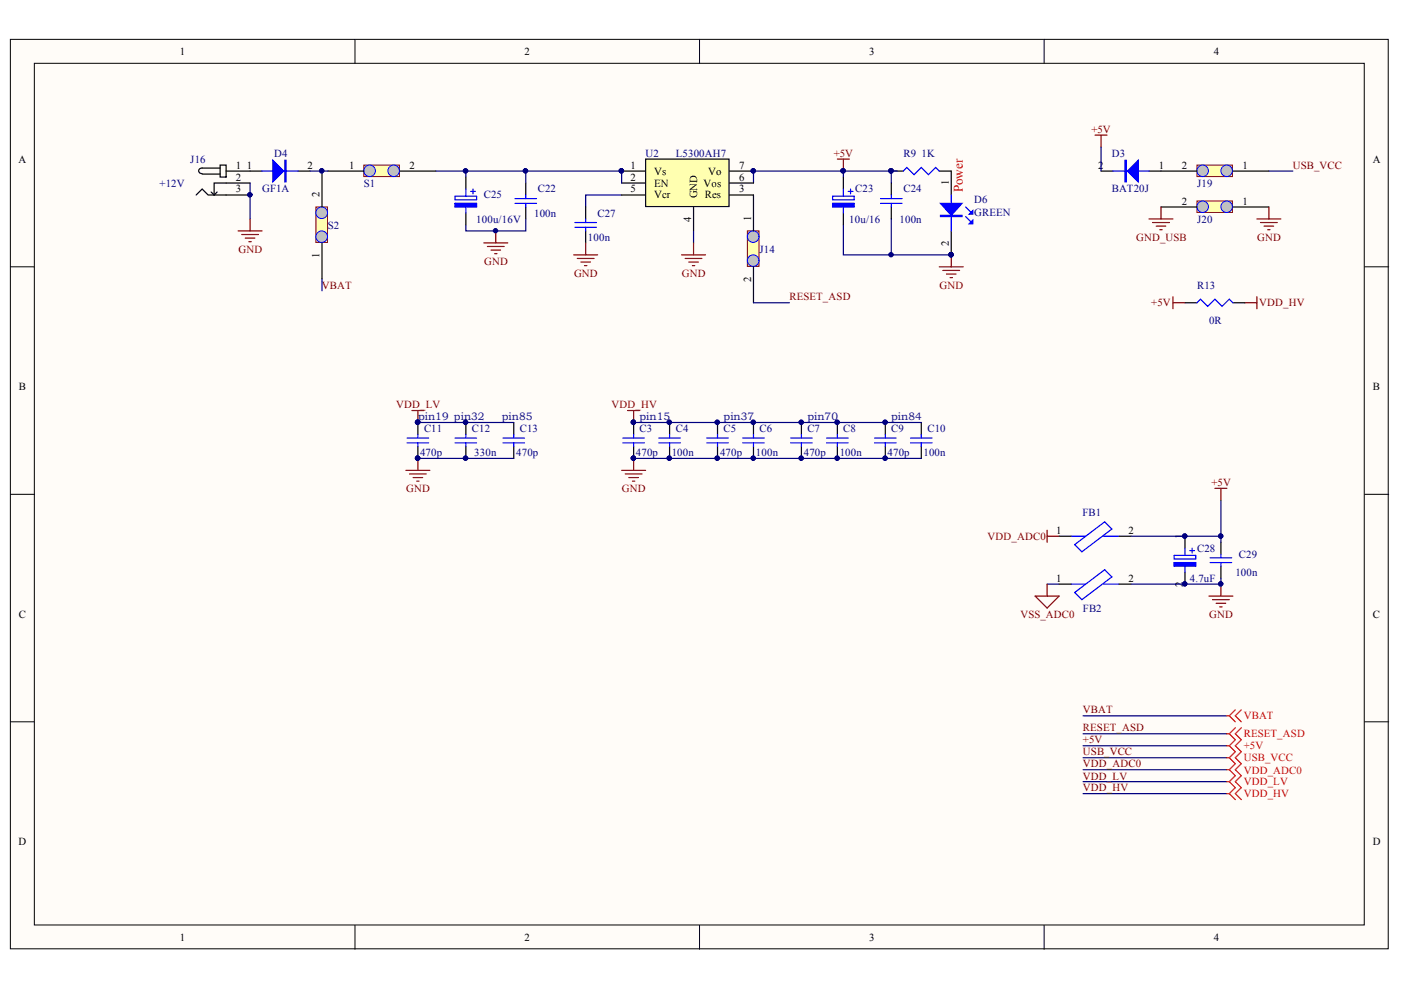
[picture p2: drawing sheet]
<svg xmlns="http://www.w3.org/2000/svg" width="297mm" height="210mm" viewBox="0 0 297 210" stroke-linecap="round" stroke-linejoin="round" font-family="sans-serif">
<defs><g id="words">
<text font-size="2.8" fill="#f00" x="204.2" y="40.7" transform="rotate(-90 204.2 40.7)">Power</text>
<g font-size="2.3">
<text x="38.1" y="11.7">1</text>
<text x="111.2" y="11.7">2</text>
<text x="184.3" y="11.7">3</text>
<text x="257.4" y="11.7">4</text>
<text x="3.9" y="34.5">A</text>
<text x="50" y="35.7">1</text>
<text x="52.4" y="35.7">1</text>
<text x="65.2" y="35.7">2</text>
<text x="74" y="35.7">1</text>
<text x="86.9" y="35.7">2</text>
<text x="133.7" y="35.7">1</text>
<text x="156.7" y="35.7">7</text>
<text x="232.8" y="35.7">2</text>
<text x="245.7" y="35.7">1</text>
<text x="250.6" y="35.7">2</text>
<text x="263.4" y="35.7">1</text>
<text x="291.1" y="34.5">A</text>
<text x="50" y="38.3">2</text>
<text x="50" y="40.8">3</text>
<text x="67.7" y="41.8" transform="rotate(-90 67.7 41.8)">2</text>
<text x="133.7" y="40.8">5</text>
<text x="133.7" y="38.3">2</text>
<text x="138.7" y="37">Vs</text>
<text x="138.7" y="39.5">EN</text>
<text x="149.2" y="39.5">Vos</text>
<text x="150.1" y="37">Vo</text>
<text x="156.7" y="38.3">6</text>
<text x="156.7" y="40.8">3</text>
<text x="201.2" y="39.3" transform="rotate(-90 201.2 39.3)">1</text>
<text x="138.7" y="42.1">Vcr</text>
<text x="146.6" y="47.1" transform="rotate(-90 146.6 47.1)">4</text>
<text x="147.8" y="42.1" transform="rotate(-90 147.8 42.1)">GND</text>
<text x="149.4" y="42.1">Res</text>
<text x="159.3" y="46.9" transform="rotate(-90 159.3 46.9)">1</text>
<text x="250.6" y="43.4">2</text>
<text x="263.4" y="43.4">1</text>
<text x="201.2" y="52.1" transform="rotate(-90 201.2 52.1)">2</text>
<text x="67.7" y="54.7" transform="rotate(-90 67.7 54.7)">1</text>
<text x="159.3" y="59.7" transform="rotate(-90 159.3 59.7)">2</text>
<text x="4" y="82.7">B</text>
<text x="291.1" y="82.7">B</text>
<text x="223.9" y="113.2">1</text>
<text x="239.3" y="113.2">2</text>
<text x="250.8" y="114.2" transform="rotate(-90 250.8 114.2)">1</text>
<text x="223.9" y="123.4">1</text>
<text x="239.3" y="123.4">2</text>
<text x="250.8" y="124.5" transform="rotate(-90 250.8 124.5)">2</text>
<text x="4" y="131">C</text>
<text x="291.1" y="131">C</text>
<text x="3.9" y="179.2">D</text>
<text x="291.1" y="179.2">D</text>
<text x="38.1" y="199.5">1</text>
<text x="111.2" y="199.5">2</text>
<text x="184.3" y="199.5">3</text>
<text x="257.4" y="199.5">4</text>
</g>
<g font-size="2.3" fill="#800000">
<text x="231.4" y="28.1">+5V</text>
<text x="176.8" y="33.2">+5V</text>
<text x="274.1" y="35.7">USB_VCC</text>
<text x="50.6" y="53.6">GND</text>
<text x="240.9" y="51">GND_USB</text>
<text x="266.6" y="51">GND</text>
<text x="102.7" y="56.1">GND</text>
<text x="121.7" y="58.6">GND</text>
<text x="144.5" y="58.6">GND</text>
<text x="68.3" y="61.2">VBAT</text>
<text x="167.4" y="63.7">RESET_ASD</text>
<text x="199.2" y="61.2">GND</text>
<text x="244.1" y="65">+5V</text>
<text x="267" y="65">VDD_HV</text>
<text x="84" y="86.5">VDD_LV</text>
<text x="129.7" y="86.5">VDD_HV</text>
<text x="86.1" y="104.4">GND</text>
<text x="131.8" y="104.4">GND</text>
<text x="256.8" y="103">+5V</text>
<text x="209.4" y="114.5">VDD_ADC0</text>
<text x="216.3" y="131">VSS_ADC0</text>
<text x="256.3" y="131">GND</text>
<text x="229.6" y="155.1">RESET_ASD</text>
<text x="229.6" y="151.2">VBAT</text>
<text x="229.6" y="157.6">+5V</text>
<text x="229.6" y="160.1">USB_VCC</text>
<text x="229.6" y="162.7">VDD_ADC0</text>
<text x="229.6" y="165.3">VDD_LV</text>
<text x="229.6" y="167.8">VDD_HV</text>
</g>
<g font-size="2.3" fill="#000080">
<text x="40.3" y="34.5">J16</text>
<text x="58.1" y="33.2">D4</text>
<text x="136.8" y="33.2">U2</text>
<text x="143.3" y="33.2">L5300AH7</text>
<text x="191.6" y="33.2">R9</text>
<text x="195.4" y="33.2">1K</text>
<text x="235.7" y="33.2">D3</text>
<text x="33.8" y="39.5">+12V</text>
<text x="55.6" y="40.8">GF1A</text>
<text x="77.1" y="39.5">S1</text>
<text x="114" y="40.8">C22</text>
<text x="181.3" y="40.8">C23</text>
<text x="191.6" y="40.8">C24</text>
<text x="235.7" y="40.8">BAT20J</text>
<text x="253.8" y="39.5">J19</text>
<text x="101" y="47.2">100u/16V</text>
<text x="102.6" y="42.1">C25</text>
<text x="113.2" y="46">100n</text>
<text x="126.7" y="46">C27</text>
<text x="180.1" y="47.2">10u/16</text>
<text x="190.7" y="47.2">100n</text>
<text x="206.5" y="43.1">D6</text>
<text x="206.5" y="45.7">GREEN</text>
<text x="253.8" y="47.2">J20</text>
<text x="69.5" y="48.5">S2</text>
<text x="124.7" y="51">100n</text>
<text x="161" y="53.6">J14</text>
<text x="253.8" y="61.2">R13</text>
<text x="256.3" y="68.8">0R</text>
<text x="89.9" y="91.6">C11</text>
<text x="100" y="91.6">C12</text>
<text x="110.2" y="91.6">C13</text>
<text x="135.6" y="91.6">C3</text>
<text x="143.3" y="91.6">C4</text>
<text x="153.4" y="91.6">C5</text>
<text x="161" y="91.6">C6</text>
<text x="171.2" y="91.6">C7</text>
<text x="178.8" y="91.6">C8</text>
<text x="188.9" y="91.6">C9</text>
<text x="196.6" y="91.6">C10</text>
<text x="89.1" y="96.7">470p</text>
<text x="100.6" y="96.7">330n</text>
<text x="109.4" y="96.7">470p</text>
<text x="134.8" y="96.7">470p</text>
<text x="142.4" y="96.7">100n</text>
<text x="152.7" y="96.7">470p</text>
<text x="160.3" y="96.7">100n</text>
<text x="170.4" y="96.7">470p</text>
<text x="178" y="96.7">100n</text>
<text x="188.2" y="96.7">470p</text>
<text x="195.8" y="96.7">100n</text>
<text x="229.5" y="109.4">FB1</text>
<text x="253.8" y="117">C28</text>
<text x="262.7" y="118.3">C29</text>
<text x="252.3" y="123.4">4.7uF</text>
<text x="261.9" y="122.1">100n</text>
<text x="229.6" y="129.7">FB2</text>
</g>
<g font-size="2.3" fill="#11037f">
<text x="88.6" y="89.1">pin19 pin32</text>
<text x="106.4" y="89.1">pin85</text>
<text x="135.6" y="89.1">pin15</text>
<text x="153.4" y="89.1">pin37</text>
<text x="171.2" y="89.1">pin70</text>
<text x="188.9" y="89.1">pin84</text>
</g>
<g font-size="2.3" fill="#f00">
<text x="263.7" y="152.5">VBAT</text>
<text x="263.7" y="156.3">RESET_ASD</text>
<text x="263.7" y="158.9">+5V</text>
<text x="263.7" y="161.4">USB_VCC</text>
<text x="263.7" y="164">VDD_ADC0</text>
<text x="263.7" y="166.5">VDD_LV</text>
<text x="263.7" y="169.1">VDD_HV</text>
</g>
</g></defs>
<g fill="#fffcf8" stroke="#000" stroke-width=".21">
<path d="M2.2 8.3h292.1v192.9h-292.1z"/>
<path d="M7.3 13.4h281.9v182.7h-281.9z"/>
</g>
<path d="M75.3 8.3v5.1M148.3 8.3v5.1M221.4 8.3v5.1M2.2 56.6h5.1M289.4 56.6h5M2.2 104.8h5.1M289.4 104.8h5M2.2 153h5.1M289.4 153h5M75.3 196.2v5.1M148.3 196.2v5.1M221.4 196.2v5.1" fill="none" stroke="#000" stroke-width=".21"/>
<g fill="none" stroke="#000" stroke-width=".25">
<path d="M53 36.3h2.6M63.2 36.3h2.5M98.8 37.5v2.6M111.5 38.8v2.5M178.8 37.5v2.6M189 36.3h2.5M189 38.8v2.5M199.1 36.3h2.6M98.8 45.2v2.5M111.5 43.9v2.5M124.2 43.9v2.5M124.2 49v2.5"/>
<path d="M178.8 45.2v2.5M189 43.9v2.5M251.2 64.2h2.6M261.4 64.2h2.5"/>
</g>
<g fill="none" stroke="#00f" stroke-width=".25">
<path d="M55.6 36.3h7.6M191.5 36.3l.8-.8 1.5 1.5 1.5-1.5 1.6 1.5 1.5-1.5 .7 .8M96.5 41.6h4.6v.8h-4.6zM96.5 43.1h4.6v.8h-4.6zM98.8 40.1v1.5M98.8 43.9v1.3M99.8 40.6h1M100.3 40.1v1M109.2 43.1h4.6M109.2 42.1h4.6M111.5 41.3v.8M111.5 43.1v.8"/>
<path d="M121.9 48.2h4.6M121.9 47.2h4.6M124.2 46.4v.8M124.2 48.2v.8M176.5 41.6h4.6v.8h-4.6zM176.5 43.1h4.6v.8h-4.6zM178.8 40.1v1.5M178.8 43.9v1.3M179.8 40.6h1M180.3 40.1v1M186.7 43.1h4.6M186.7 42.1h4.6"/>
<path d="M189 41.3v.8M189 43.1v.8M253.8 64.2l.7-.8 1.6 1.6 1.5-1.6 1.5 1.6 1.5-1.6 .8 .8"/>
</g>
<g fill="#00f" stroke="#00f" stroke-width=".21">
<path d="M96.5 43.1h4.4v.7h-4.4z"/>
<path d="M176.5 43.1h4.5v.7h-4.5z"/>
</g>
<path d="M53 38.8v7.6M98.8 37.5v-1.2h12.7v2.5M178.8 37.5v-1.2h10.2v2.5M111.5 46.4v2.6h-12.7v-1.3M131.8 41.3h-7.6v2.6M147 49v2.5M178.8 47.7v6.3h22.9M189 46.4v7.6" fill="none" stroke="#000080" stroke-width=".25"/>
<g fill="#000080" stroke="#000080" stroke-width=".21">
<circle cx="188.9" cy="36.2" r=".46"/>
<circle cx="178.8" cy="36.2" r=".46"/>
<circle cx="98.7" cy="36.2" r=".46"/>
<circle cx="111.4" cy="36.2" r=".46"/>
<circle cx="105.1" cy="48.9" r=".46"/>
<circle cx="201.6" cy="54" r=".46"/>
<circle cx="188.9" cy="54" r=".47"/>
</g>
<g fill="none" stroke="#800000" stroke-width=".25">
<path d="M177.5 33.7h2.6M178.8 33.7v2.6M50.5 49h5.1M51.2 49.7h3.6M52 50.5h2M52.8 51.2h.5M53 46.4v2.6M102.6 51.5h5.1M103.3 52.3h3.6M104.1 53h2M104.9 53.8h.5M105.1 49v2.5"/>
<path d="M121.6 54h5.1M122.4 54.8h3.6M123.2 55.6h2M123.9 56.3h.5M124.2 51.5v2.5M144.5 54h5.1M145.3 54.8h3.5M146 55.6h2.1M146.8 56.3h.5M147 51.5v2.5M199.1 56.6h5.1M199.9 57.3h3.6"/>
<path d="M200.7 58.1h2M201.4 58.9h.5M201.7 54v2.6M248.7 62.9v2.6M248.7 64.2h2.5M263.9 64.2h2.6M266.5 62.9v2.6"/>
</g>
<g fill="#00f" stroke="#00f" stroke-width=".25">
<path d="M57.9 34l2.2 2.3-2.2 2.3z"/>
<path d="M60.4 34h.2v4.6h-.2z" fill-rule="evenodd"/>
</g>
<path d="M158.5 49h2.4v7.5h-2.4z" fill="#ffffb0" stroke="#800000" stroke-width=".21"/>
<g fill="#c0c0c0" stroke="#00f" stroke-width=".21">
<circle cx="159.7" cy="50.2" r="1.23"/>
<circle cx="159.7" cy="55.3" r="1.23"/>
</g>
<path d="M201.7 36.3v5M233.4 36.3h2.6M243.6 36.3h2.6M159.8 41.3v7.7M159.8 56.6v7.6M201.7 49v5" fill="none" stroke="#000" stroke-width=".25"/>
<path d="M159.8 64.2h7.6" fill="none" stroke="#000080" stroke-width=".25"/>
<circle cx="201.6" cy="54" r=".46" fill="#000080" stroke="#000080" stroke-width=".21"/>
<path d="M236 36.3h7.6M201.7 41.3v7.7M204.7 45.9l1 1M204.7 43.9l1 1" fill="none" stroke="#00f" stroke-width=".25"/>
<g fill="#00f" stroke="#00f" stroke-width=".25">
<path d="M199.4 43.1h4.6l-2.3 2.6z"/>
<path d="M205.5 47.4l.8-.7v.7z"/>
<path d="M205.5 45.4l.8-.8v.8z"/>
<path d="M239 36.3l2.3-2.3v4.6z"/>
<path d="M199.4 45.7h4.6v.2h-4.6z" fill-rule="evenodd"/>
<path d="M238.5 34h.3v4.6h-.3z" fill-rule="evenodd"/>
</g>
<path d="M253.8 35h7.5v2.4h-7.5z" fill="#ffffb0" stroke="#800000" stroke-width=".21"/>
<g fill="#c0c0c0" stroke="#00f" stroke-width=".21">
<circle cx="260.1" cy="36.2" r="1.22"/>
<circle cx="255" cy="36.2" r="1.22"/>
</g>
<path d="M246.2 36.3h7.6M261.4 36.3h7.6" fill="none" stroke="#000" stroke-width=".25"/>
<path d="M232.2 28.7h2.5M233.4 28.7v2.5" fill="none" stroke="#800000" stroke-width=".25"/>
<path d="M253.8 42.6h7.5v2.5h-7.5z" fill="#ffffb0" stroke="#800000" stroke-width=".21"/>
<g fill="#c0c0c0" stroke="#00f" stroke-width=".21">
<circle cx="260.1" cy="43.8" r="1.22"/>
<circle cx="255" cy="43.8" r="1.22"/>
</g>
<g fill="none" stroke="#000" stroke-width=".25">
<path d="M42.9 36.9h3.8M46.7 35h1.2v2.5h-1.2zM46.7 35.6h-3.8a.6 .6 0 0 0-.8 .6 .6 .6 0 0 0 .7 .6M47.9 36.3h5.1M53 38.8h-7.6v2.5M41.6 41.3l1.3-1.2 1.2 1.2h8.9M44.8 40.7l.6 .6M46 40.7l-.6 .6M246.2 43.9h7.6M261.4 43.9h7.6M88.6 89.6v2.5M88.6 94.7v2.5"/>
<path d="M98.8 89.6v2.5M98.8 94.7v2.5M108.9 89.6v2.5M108.9 94.7v2.5M134.3 89.6v2.5M134.3 94.7v2.5M142 89.6v2.5M142 94.7v2.5M152.1 89.6v2.5M152.1 94.7v2.5M159.8 89.6v2.5M159.8 94.7v2.5"/>
<path d="M169.9 89.6v2.5M169.9 94.7v2.5M177.5 89.6v2.5M177.5 94.7v2.5M187.7 89.6v2.5M187.7 94.7v2.5M195.3 89.6v2.5M195.3 94.7v2.5M224.6 113.7h2.5M237.3 113.7h2.5M251.2 113.7v2.5M258.9 115v2.5"/>
<path d="M224.6 123.8h2.5M237.3 123.8h2.5M251.2 121.3v2.5M258.9 120v2.6"/>
</g>
<g fill="none" stroke="#800000" stroke-width=".25">
<path d="M243.6 46.4h5.1M244.4 47.2h3.5M245.1 47.9h2.1M245.9 48.7h.5M246.2 43.9v2.5M266.5 46.4h5.1M267.2 47.2h3.6M268 47.9h2M268.8 48.7h.5M269 43.9v2.5M86.1 99.7h5M87.3 87h2.6"/>
<path d="M88.6 87v2.6M88.6 97.2v2.5M131.8 99.7h5.1M133.1 87h2.5M134.3 87v2.6M134.3 97.2v2.5M86.8 100.5h3.6M87.6 101.3h2M88.3 102h.6M132.6 100.5h3.5M133.3 101.3h2.1M134.1 102h.5"/>
<path d="M222 112.4v2.6M222 113.7h2.6M257.6 103.5h2.5M258.9 103.5v2.6M219.5 126.4h5.1l-2.6 2.5zM222 123.8v2.6M256.3 126.4h5.1M257.1 127.1h3.5M257.8 127.9h2.1M258.6 128.7h.5M258.9 123.8v2.6"/>
</g>
<g fill="#000080" stroke="#000080" stroke-width=".21">
<circle cx="251.2" cy="123.8" r=".46"/>
<circle cx="251.2" cy="113.7" r=".46"/>
<circle cx="258.8" cy="123.8" r=".46"/>
<circle cx="258.8" cy="113.7" r=".46"/>
<circle cx="98.7" cy="89.5" r=".46"/>
<circle cx="98.7" cy="97.1" r=".46"/>
<circle cx="88.5" cy="97.1" r=".46"/>
<circle cx="88.5" cy="89.5" r=".46"/>
<circle cx="134.3" cy="89.5" r=".46"/>
<circle cx="134.3" cy="97.1" r=".46"/>
<circle cx="141.9" cy="89.5" r=".46"/>
<circle cx="141.9" cy="97.1" r=".46"/>
<circle cx="152.1" cy="89.5" r=".46"/>
<circle cx="152.1" cy="97.1" r=".46"/>
<circle cx="159.7" cy="89.5" r=".46"/>
<circle cx="159.7" cy="97.1" r=".46"/>
<circle cx="169.9" cy="89.5" r=".46"/>
<circle cx="169.9" cy="97.1" r=".46"/>
<circle cx="177.5" cy="89.5" r=".46"/>
<circle cx="177.5" cy="97.1" r=".46"/>
<circle cx="187.7" cy="89.5" r=".46"/>
<circle cx="187.7" cy="97.1" r=".46"/>
<circle cx="159.7" cy="36.2" r=".46"/>
<circle cx="178.8" cy="36.2" r=".46"/>
<circle cx="188.9" cy="36.2" r=".46"/>
<circle cx="53" cy="41.3" r=".46"/>
</g>
<g fill="none" stroke="#00f" stroke-width=".25">
<path d="M86.3 93.9h4.6M86.3 92.9h4.6M88.6 92.1v.8M88.6 93.9v.8M96.5 93.9h4.6M96.5 92.9h4.6M98.8 92.1v.8M98.8 93.9v.8M106.6 93.9h4.6M106.6 92.9h4.6M108.9 92.1v.8M108.9 93.9v.8"/>
<path d="M132.1 93.9h4.5M132.1 92.9h4.5M134.3 92.1v.8M134.3 93.9v.8M139.7 93.9h4.6M139.7 92.9h4.6M142 92.1v.8M142 93.9v.8M149.8 93.9h4.6M149.8 92.9h4.6M152.1 92.1v.8M152.1 93.9v.8"/>
<path d="M157.5 93.9h4.5M157.5 92.9h4.5M159.8 92.1v.8M159.8 93.9v.8M167.6 93.9h4.6M167.6 92.9h4.6M169.9 92.1v.8M169.9 93.9v.8M175.3 93.9h4.5M175.3 92.9h4.5M177.5 92.1v.8M177.5 93.9v.8"/>
<path d="M185.4 93.9h4.6M185.4 92.9h4.6M187.7 92.1v.8M187.7 93.9v.8M193 93.9h4.6M193 92.9h4.6M195.3 92.1v.8M195.3 93.9v.8M227.1 113.7h3M227.9 115.5l6.3-4.9 1.5 1.6-6.3 4.8zM234 113.7h3.3M248.9 117.8h4.6v.7h-4.6z"/>
<path d="M248.9 119.3h4.6v.7h-4.6zM251.2 116.2v1.6M252.3 116.7h1M252.8 116.2v1M256.6 119.3h4.5M256.6 118.3h4.5M258.9 117.5v.8M258.9 119.3v.7M227.1 123.8h3M227.9 125.6l6.3-4.8 1.5 1.5-6.3 4.8zM234 123.8h3.3M251.2 120v1.3"/>
</g>
<path d="M248.9 119.3h4.5v.6h-4.5z" fill="#00f" stroke="#00f" stroke-width=".21"/>
<g fill="none" stroke="#000080" stroke-width=".25">
<path d="M178.8 36.3h-19v2.5M189 36.3h1.2M233.4 31.2v5.1M269 36.3h5.1M88.6 89.6h20.3M88.6 97.2h20.3M134.3 89.6h61M134.3 97.2h61M239.8 113.7h19.1v1.3M258.9 106.1v7.6M222 123.8h2.6M258.9 122.6v1.2h-19.1"/>
<path d="M229.6 155.6h30.5M229.6 158.1h30.5M229.6 151.8h30.5M229.6 160.7h30.5M229.6 163.2h30.5M229.6 165.7h30.5M229.6 168.3h30.5"/>
</g>
<g fill="none" stroke="#f00" stroke-width=".25">
<path d="M260.1 155.6h.5M260.1 158.1h.5M260.1 151.8h.5M260.6 155.6l1.3 1.2-1.3 1.3M260.6 158.1l1.3 1.3-1.3 1.3M260.6 151.8l1.3 1.2M261.9 154.3l-1.3 1.3M261.9 150.5l-1.3 1.3M263.2 154.3l-1.3 1.3 1.3 1.2-1.3 1.3 1.3 1.3-1.3 1.3 1.3 1.2-1.3 1.3 1.3 1.3-1.3 1.2 1.3 1.3-1.3 1.3 1.3 1.2M263.2 150.5l-1.3 1.3 1.3 1.2M260.1 160.7h.5M260.1 163.2h.5"/>
<path d="M260.1 165.7h.5M260.1 168.3h.5M260.6 160.7l1.3 1.2-1.3 1.3M260.6 163.2l1.3 1.3-1.3 1.2M260.6 165.7l1.3 1.3-1.3 1.3M260.6 168.3l1.3 1.2"/>
</g>
<path d="M136.9 33.7h17.7v10.1h-17.7z" fill="#ffffb0" stroke="#000" stroke-width=".25"/>
<path d="M131.8 36.3h5.1M131.8 38.8h5.1M154.7 36.3h5.1M154.7 38.8h5.1M131.8 41.3h5.1M147 43.9v5.1M154.7 41.3h5.1" fill="none" stroke="#000" stroke-width=".25"/>
<g fill="#000080" stroke="#000080" stroke-width=".21">
<circle cx="131.7" cy="36.2" r=".46"/>
<circle cx="159.7" cy="36.2" r=".46"/>
<circle cx="111.4" cy="36.2" r=".46"/>
</g>
<path d="M111.5 36.3h20.3v2.5" fill="none" stroke="#000080" stroke-width=".25"/>
<path d="M77.1 35h7.6v2.4h-7.6z" fill="#ffffb0" stroke="#800000" stroke-width=".21"/>
<g fill="#c0c0c0" stroke="#00f" stroke-width=".21">
<circle cx="78.4" cy="36.2" r="1.23"/>
<circle cx="83.5" cy="36.2" r="1.22"/>
</g>
<path d="M69.5 36.3h7.7M84.8 36.3h7.6" fill="none" stroke="#000" stroke-width=".25"/>
<path d="M65.7 36.3h3.8M92.4 36.3h6.4M68.3 59.1v2.6" fill="none" stroke="#000080" stroke-width=".25"/>
<circle cx="98.7" cy="36.2" r=".46" fill="#000080" stroke="#000080" stroke-width=".21"/>
<path d="M67 43.9h2.4v7.5h-2.4z" fill="#ffffb0" stroke="#800000" stroke-width=".21"/>
<g fill="#c0c0c0" stroke="#00f" stroke-width=".21">
<circle cx="68.2" cy="50.2" r="1.23"/>
<circle cx="68.2" cy="45.1" r="1.23"/>
</g>
<path d="M68.3 36.3v7.6M68.3 51.5v7.6" fill="none" stroke="#000" stroke-width=".25"/>
<circle cx="68.2" cy="36.2" r=".46" fill="#000080" stroke="#000080" stroke-width=".21"/>
<use href="#words"/>
</svg>
